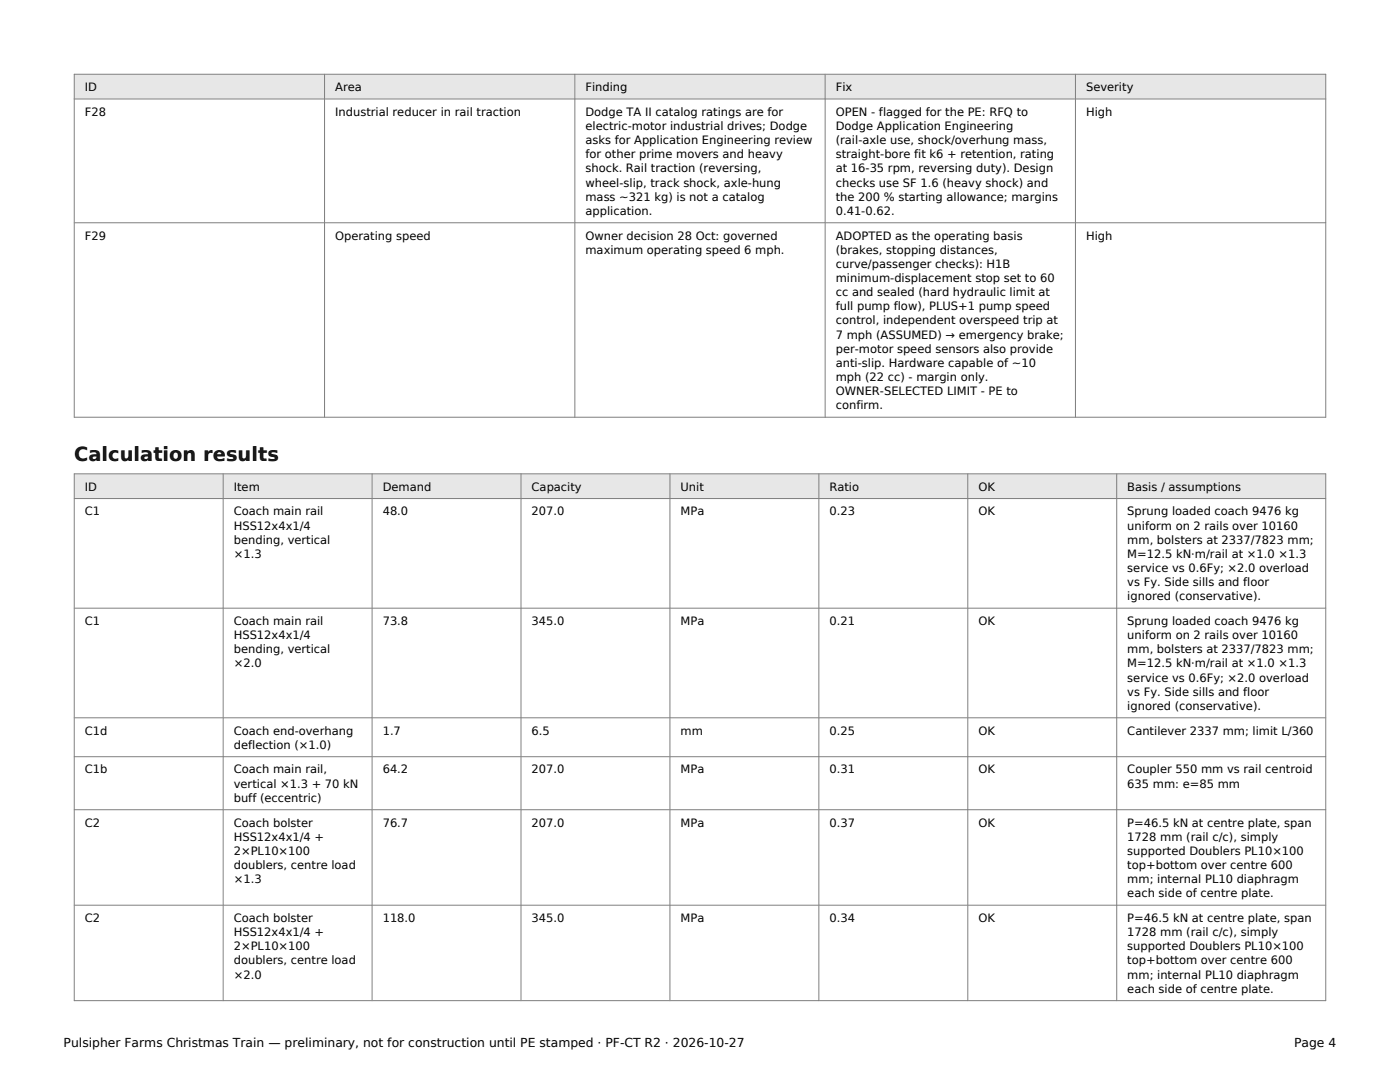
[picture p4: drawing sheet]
<svg xmlns="http://www.w3.org/2000/svg" width="279mm" height="216mm" viewBox="0 0 279 216" stroke-linecap="round" stroke-linejoin="round" font-family="sans-serif">
<defs><g id="words">
<text font-size="3.9" x="14.8" y="92.1">Calculation results</text>
<g font-size="2.5">
<text x="12.7" y="208.8">Pulsipher Farms Christmas Train — preliminary, not for construction until PE stamped · PF-CT R2 · 2026-10-27</text>
<text x="258.3" y="208.8">Page 4</text>
</g>
<g font-size="2.3">
<text x="16.9" y="18.2">ID</text>
<text x="16.9" y="23.1">F28</text>
<text x="66.9" y="18.2">Area</text>
<text x="66.9" y="23.1">Industrial reducer in rail traction</text>
<text x="116.8" y="18.2">Finding</text>
<text x="116.8" y="23.1">Dodge TA II catalog ratings are for</text>
<text x="166.8" y="18.2">Fix</text>
<text x="166.8" y="23.1">OPEN - flagged for the PE: RFQ to</text>
<text x="216.7" y="18.2">Severity</text>
<text x="216.7" y="23.1">High</text>
<text x="116.8" y="25.9">electric-motor industrial drives; Dodge</text>
<text x="116.8" y="28.8">asks for Application Engineering review</text>
<text x="166.8" y="25.9">Dodge Application Engineering</text>
<text x="166.8" y="28.8">(rail-axle use, shock/overhung mass,</text>
<text x="116.8" y="31.6">for other prime movers and heavy</text>
<text x="116.8" y="34.4">shock. Rail traction (reversing,</text>
<text x="166.8" y="31.6">straight-bore fit k6 + retention, rating</text>
<text x="166.8" y="34.4">at 16-35 rpm, reversing duty). Design</text>
<text x="116.8" y="37.2">wheel-slip, track shock, axle-hung</text>
<text x="116.8" y="40">mass ~321 kg) is not a catalog</text>
<text x="166.8" y="37.2">checks use SF 1.6 (heavy shock) and</text>
<text x="166.8" y="40">the 200 % starting allowance; margins</text>
<text x="16.9" y="47.8">F29</text>
<text x="66.9" y="47.8">Operating speed</text>
<text x="116.8" y="42.9">application.</text>
<text x="116.8" y="47.8">Owner decision 28 Oct: governed</text>
<text x="166.8" y="42.9">0.41-0.62.</text>
<text x="166.8" y="47.8">ADOPTED as the operating basis</text>
<text x="216.7" y="47.8">High</text>
<text x="116.8" y="50.6">maximum operating speed 6 mph.</text>
<text x="166.8" y="50.6">(brakes, stopping distances,</text>
<text x="166.8" y="53.4">curve/passenger checks): H1B</text>
<text x="166.8" y="56.3">minimum-displacement stop set to 60</text>
<text x="166.8" y="59.1">cc and sealed (hard hydraulic limit at</text>
<text x="166.8" y="61.9">full pump flow), PLUS+1 pump speed</text>
<text x="166.8" y="64.7">control, independent overspeed trip at</text>
<text x="166.8" y="67.6">7 mph (ASSUMED) → emergency brake;</text>
<text x="166.8" y="70.4">per-motor speed sensors also provide</text>
<text x="166.8" y="73.2">anti-slip. Hardware capable of ~10</text>
<text x="166.8" y="76">mph (22 cc) - margin only.</text>
<text x="166.8" y="78.8">OWNER-SELECTED LIMIT - PE to</text>
<text x="166.8" y="81.7">confirm.</text>
<text x="16.9" y="97.9">ID</text>
<text x="46.7" y="97.9">Item</text>
<text x="76.4" y="97.9">Demand</text>
<text x="106.1" y="97.9">Capacity</text>
<text x="135.8" y="97.9">Unit</text>
<text x="165.5" y="97.9">Ratio</text>
<text x="195.3" y="97.9">OK</text>
<text x="225" y="97.9">Basis / assumptions</text>
<text x="16.9" y="102.8">C1</text>
<text x="46.7" y="102.8">Coach main rail</text>
<text x="46.7" y="105.7">HSS12x4x1/4</text>
<text x="76.4" y="102.8">48.0</text>
<text x="106.1" y="102.8">207.0</text>
<text x="135.8" y="102.8">MPa</text>
<text x="165.5" y="102.8">0.23</text>
<text x="195.3" y="102.8">OK</text>
<text x="225" y="102.8">Sprung loaded coach 9476 kg</text>
<text x="225" y="105.7">uniform on 2 rails over 10160</text>
<text x="46.7" y="108.5">bending, vertical</text>
<text x="46.7" y="111.3">×1.3</text>
<text x="225" y="108.5">mm, bolsters at 2337/7823 mm;</text>
<text x="225" y="111.3">M=12.5 kN·m/rail at ×1.0 ×1.3</text>
<text x="225" y="114.1">service vs 0.6Fy; ×2.0 overload</text>
<text x="225" y="116.9">vs Fy. Side sills and floor</text>
<text x="225" y="119.8">ignored (conservative).</text>
<text x="16.9" y="124.7">C1</text>
<text x="46.7" y="124.7">Coach main rail</text>
<text x="76.4" y="124.7">73.8</text>
<text x="106.1" y="124.7">345.0</text>
<text x="135.8" y="124.7">MPa</text>
<text x="165.5" y="124.7">0.21</text>
<text x="195.3" y="124.7">OK</text>
<text x="225" y="124.7">Sprung loaded coach 9476 kg</text>
<text x="46.7" y="127.5">HSS12x4x1/4</text>
<text x="46.7" y="130.4">bending, vertical</text>
<text x="225" y="127.5">uniform on 2 rails over 10160</text>
<text x="225" y="130.4">mm, bolsters at 2337/7823 mm;</text>
<text x="46.7" y="133.2">×2.0</text>
<text x="225" y="133.2">M=12.5 kN·m/rail at ×1.0 ×1.3</text>
<text x="225" y="136">service vs 0.6Fy; ×2.0 overload</text>
<text x="225" y="138.8">vs Fy. Side sills and floor</text>
<text x="225" y="141.6">ignored (conservative).</text>
<text x="16.9" y="146.6">C1d</text>
<text x="46.7" y="146.6">Coach end-overhang</text>
<text x="46.7" y="149.4">deflection (×1.0)</text>
<text x="76.4" y="146.6">1.7</text>
<text x="106.1" y="146.6">6.5</text>
<text x="135.8" y="146.6">mm</text>
<text x="165.5" y="146.6">0.25</text>
<text x="195.3" y="146.6">OK</text>
<text x="225" y="146.6">Cantilever 2337 mm; limit L/360</text>
<text x="16.9" y="154.3">C1b</text>
<text x="46.7" y="154.3">Coach main rail,</text>
<text x="76.4" y="154.3">64.2</text>
<text x="106.1" y="154.3">207.0</text>
<text x="135.8" y="154.3">MPa</text>
<text x="165.5" y="154.3">0.31</text>
<text x="195.3" y="154.3">OK</text>
<text x="225" y="154.3">Coupler 550 mm vs rail centroid</text>
<text x="46.7" y="157.2">vertical ×1.3 + 70 kN</text>
<text x="46.7" y="160">buff (eccentric)</text>
<text x="225" y="157.2">635 mm: e=85 mm</text>
<text x="16.9" y="164.9">C2</text>
<text x="46.7" y="164.9">Coach bolster</text>
<text x="46.7" y="167.7">HSS12x4x1/4 +</text>
<text x="76.4" y="164.9">76.7</text>
<text x="106.1" y="164.9">207.0</text>
<text x="135.8" y="164.9">MPa</text>
<text x="165.5" y="164.9">0.37</text>
<text x="195.3" y="164.9">OK</text>
<text x="225" y="164.9">P=46.5 kN at centre plate, span</text>
<text x="225" y="167.7">1728 mm (rail c/c), simply</text>
<text x="46.7" y="170.6">2×PL10×100</text>
<text x="46.7" y="173.4">doublers, centre load</text>
<text x="225" y="170.6">supported Doublers PL10×100</text>
<text x="225" y="173.4">top+bottom over centre 600</text>
<text x="46.7" y="176.2">×1.3</text>
<text x="225" y="176.2">mm; internal PL10 diaphragm</text>
<text x="225" y="179">each side of centre plate.</text>
<text x="16.9" y="184">C2</text>
<text x="46.7" y="184">Coach bolster</text>
<text x="76.4" y="184">118.0</text>
<text x="106.1" y="184">345.0</text>
<text x="135.8" y="184">MPa</text>
<text x="165.5" y="184">0.34</text>
<text x="195.3" y="184">OK</text>
<text x="225" y="184">P=46.5 kN at centre plate, span</text>
<text x="46.7" y="186.8">HSS12x4x1/4 +</text>
<text x="46.7" y="189.6">2×PL10×100</text>
<text x="225" y="186.8">1728 mm (rail c/c), simply</text>
<text x="225" y="189.6">supported Doublers PL10×100</text>
<text x="46.7" y="192.4">doublers, centre load</text>
<text x="46.7" y="195.3">×2.0</text>
<text x="225" y="192.4">top+bottom over centre 600</text>
<text x="225" y="195.3">mm; internal PL10 diaphragm</text>
<text x="225" y="198.1">each side of centre plate.</text>
</g>
</g></defs>
<path d="M14.8 14.8h249.8v5h-249.8z" fill-rule="evenodd" fill="#e5e7eb"/>
<path d="M14.8 14.8h249.8v68.5h-249.8zM14.8 19.8h249.8M64.8 14.8v68.5M114.7 14.8v68.5M164.7 14.8v68.5M214.6 14.8v68.5M14.8 44.4h249.8" fill="none" stroke="#808080" stroke-width=".2"/>
<path d="M14.8 94.5h249.8v5h-249.8z" fill-rule="evenodd" fill="#e5e7eb"/>
<g fill="none" stroke="#808080" stroke-width=".2">
<path d="M14.8 94.5h249.8v105.2h-249.8zM14.8 99.5h249.8M44.5 94.5v105.2M74.3 94.5v105.2M104 94.5v105.2M133.7 94.5v105.2M163.4 94.5v105.2M193.1 94.5v105.2M222.9 94.5v105.2M14.8 121.4h249.8M14.8 143.2h249.8M14.8 151h249.8"/>
<path d="M14.8 161.6h249.8M14.8 180.6h249.8"/>
</g>
<use href="#words"/>
</svg>
